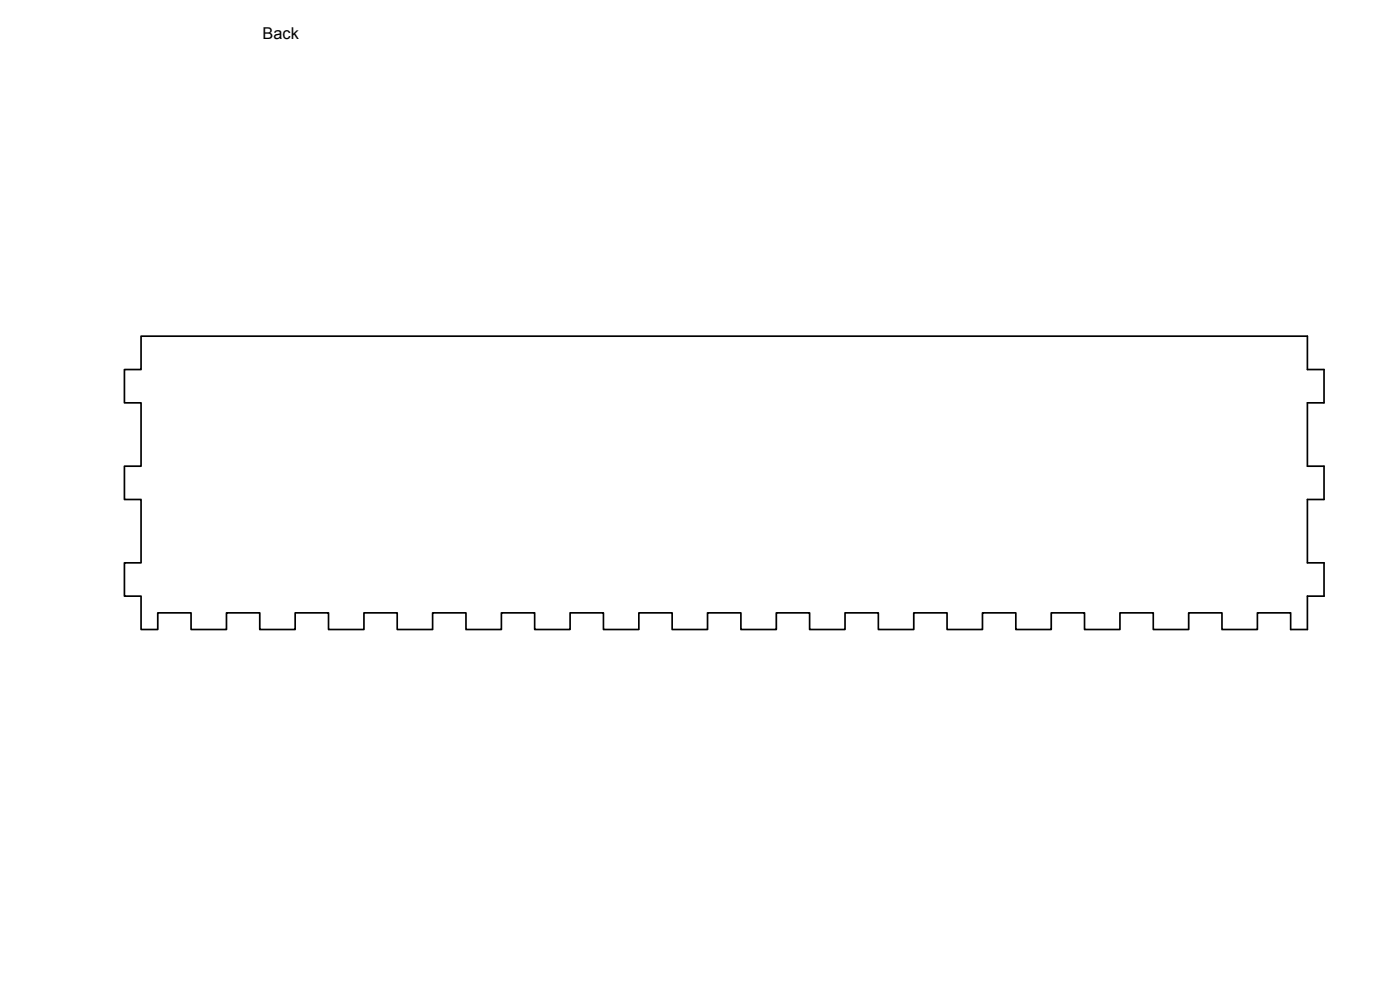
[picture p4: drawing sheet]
<svg xmlns="http://www.w3.org/2000/svg" width="420mm" height="297mm" viewBox="0 0 420 297" stroke-linecap="round" stroke-linejoin="round" font-family="sans-serif">
<defs><g id="words">
<text font-size="4.9" x="78.8" y="11.6">Back</text>
</g></defs>
<!-- layer: Visible -->
<path d="M42.3 100.9h350.1v10h5v10h-5v19h5v10h-5v19h5v10h-5v10h-5.1v-5h-9.9v5h-10.7v-5h-10v5h-10.6v-5h-10v5h-10.6v-5h-10v5h-10.6v-5h-10v5h-10.7v-5h-10v5h-10.6v-5h-10v5h-10.6v-5h-10v5h-10.6v-5h-10.1v5h-10.6v-5h-10v5h-10.6v-5h-10v5h-10.6v-5h-10v5h-10.7v-5h-10v5h-10.6v-5h-10v5h-10.6v-5h-10v5h-10.6v-5h-10v5h-10.7v-5h-10v5h-5v-10h-5v-10h5v-19h-5v-10h5v-19h-5v-10h5z" fill="none" stroke="#000" stroke-width=".51"/>
<use href="#words"/>
</svg>
